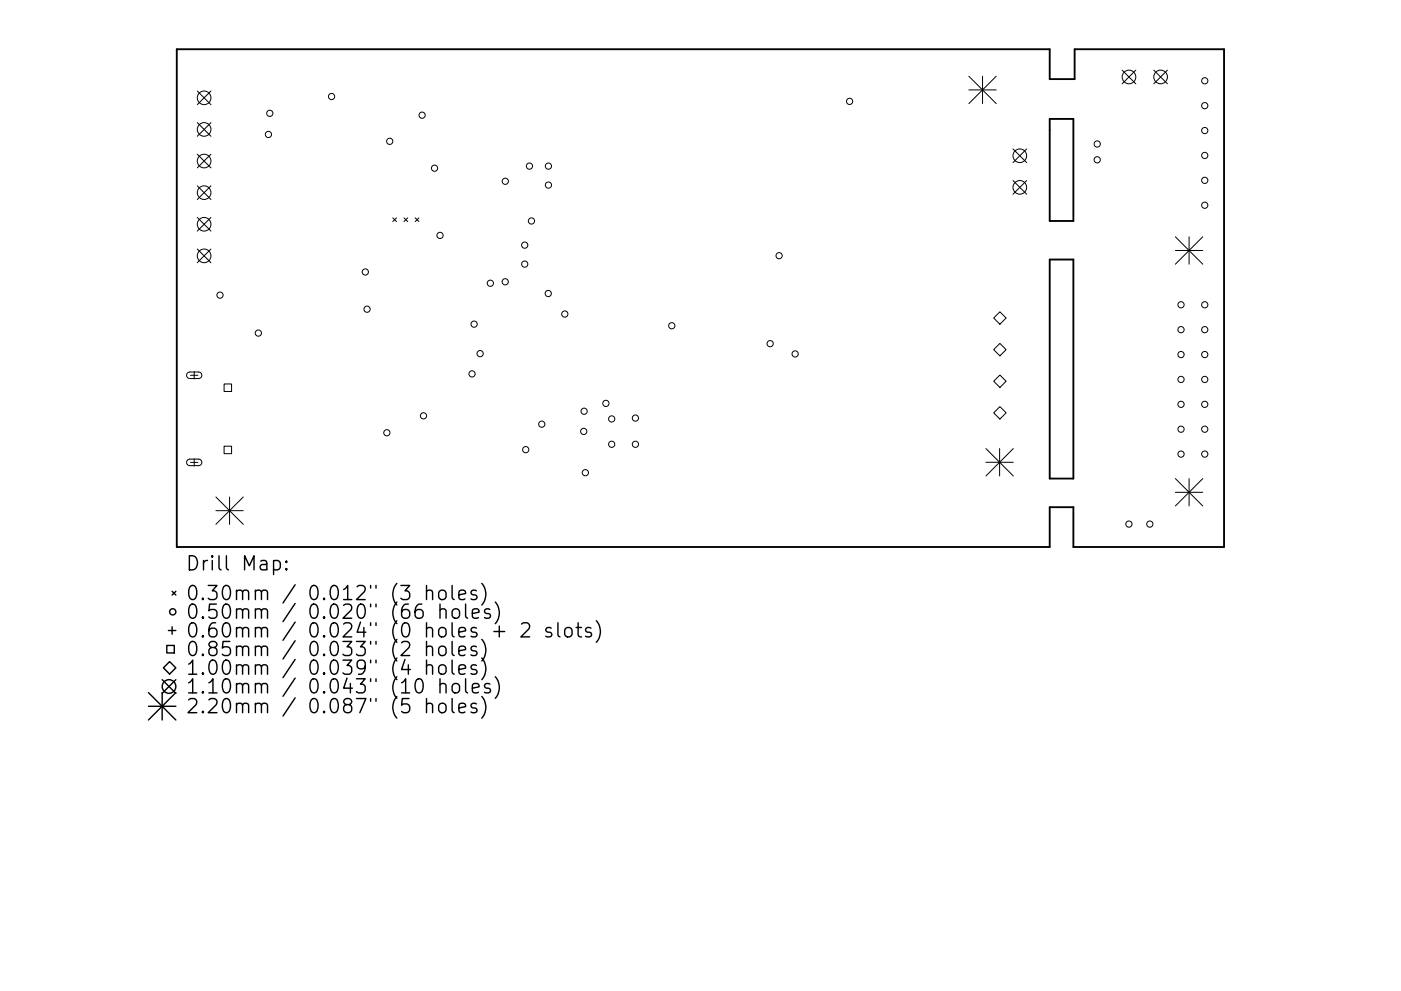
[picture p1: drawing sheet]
<svg xmlns="http://www.w3.org/2000/svg" width="297mm" height="210mm" viewBox="0 0 297 210" stroke-linecap="round" stroke-linejoin="round" font-family="sans-serif">
<defs><g id="words">
<g font-size="4.2">
<text x="39.3" y="121.1">Drill Map:</text>
<text x="39.3" y="127.4">0.30mm / 0.012&quot; (3 holes)</text>
<text x="39.3" y="131.3">0.50mm / 0.020&quot; (66 holes)</text>
<text x="39.3" y="135.3">0.60mm / 0.024&quot; (0 holes + 2 slots)</text>
<text x="39.3" y="139.2">0.85mm / 0.033&quot; (2 holes)</text>
<text x="39.3" y="143.2">1.00mm / 0.039&quot; (4 holes)</text>
<text x="39.3" y="147.2">1.10mm / 0.043&quot; (10 holes)</text>
<text x="39.3" y="151.3">2.20mm / 0.087&quot; (5 holes)</text>
</g>
</g></defs>
<path d="M37.5 10.4h185.1v6.4h5.2v-6.4h31.7v105.7h-31.9v-8.5h-5v8.5h-185.1zM222.6 25.2h5v21.7h-5zM222.6 55.1h5v46.4h-5z" fill="none" stroke="#000" stroke-width=".4"/>
<g fill="none" stroke="#000" stroke-width=".21">
<path d="M41.8 19.3l2.9 2.9M44.7 19.3l-2.9 2.9M205.4 16.2l5.8 5.8M205.4 19.1h5.8M208.3 16.2v5.8M211.2 16.2l-5.8 5.8M237.9 14.9l2.9 2.9M240.8 14.9l-2.9 2.9M244.6 14.9l2.9 2.9M247.5 14.9l-2.9 2.9M41.8 26l2.9 2.9M41.8 32.7l2.9 2.9"/>
<path d="M41.8 39.4l2.9 2.9M44.7 26l-2.9 2.9M44.7 32.7l-2.9 2.9M44.7 39.4l-2.9 2.9M214.8 31.6l2.9 2.9M214.8 38.3l2.9 2.9M217.7 31.6l-2.9 2.9M217.7 38.3l-2.9 2.9M41.8 46.1l2.9 2.9M41.8 52.8l2.9 2.9M44.7 46.1l-2.9 2.9M44.7 52.8l-2.9 2.9"/>
<path d="M83.3 46.2l.8 .8M84.1 46.2l-.8 .8M85.7 46.2l.7 .8M86.4 46.2l-.7 .8M88 46.2l.8 .8M88.8 46.2l-.8 .8M249.2 50.2l5.8 5.9M249.2 53.1h5.8M252.1 50.2v5.9M255 50.2l-5.8 5.9M39.8 79.1l.4-.2h1.9a.69 .69 0 0 1 .7 .7 .69 .69 0 0 1-.7 .7h-1.8a.69 .69 0 0 1-.7-.4 .69 .69 0 0 1 .2-.8zM40.4 79.6h1.6"/>
<path d="M41.2 78.8v1.6M212 66.2l1.3 1.3-1.3 1.3-1.3-1.3zM212 72.9l1.3 1.3-1.3 1.3-1.3-1.3zM212 79.6l1.3 1.3-1.3 1.3-1.3-1.3zM39.8 97.6l.4-.2h1.9a.69 .69 0 0 1 .7 .7 .69 .69 0 0 1-.7 .7h-1.8a.69 .69 0 0 1-.7-.4 .69 .69 0 0 1 .2-.8zM40.4 98.1h1.6M41.2 97.3v1.6M47.5 81.5h1.6v1.6h-1.6zM47.5 94.7h1.6v1.6h-1.6zM209 95.2l5.8 5.8M209 98.1h5.8M211.9 95.2v5.8"/>
<path d="M212 86.3l1.3 1.3-1.3 1.3-1.3-1.3zM214.8 95.2l-5.8 5.8M45.8 105.4l5.8 5.8M45.8 108.3h5.8M48.7 105.4v5.8M51.6 105.4l-5.8 5.8M249.2 101.5l5.8 5.9M249.2 104.4h5.8M252.1 101.5v5.9M255 101.5l-5.8 5.9"/>
<circle cx="239.4" cy="16.3" r="1.45"/>
<circle cx="246.1" cy="16.3" r="1.45"/>
<circle cx="255.4" cy="17.1" r=".66"/>
<circle cx="43.3" cy="27.5" r="1.45"/>
<circle cx="43.3" cy="34.2" r="1.45"/>
<circle cx="43.3" cy="20.8" r="1.45"/>
<circle cx="56.9" cy="28.5" r=".66"/>
<circle cx="57.2" cy="24" r=".66"/>
<circle cx="70.3" cy="20.5" r=".66"/>
<circle cx="82.6" cy="30" r=".66"/>
<circle cx="89.5" cy="24.4" r=".66"/>
<circle cx="92.1" cy="35.7" r=".66"/>
<circle cx="107.1" cy="38.5" r=".66"/>
<circle cx="112.3" cy="35.2" r=".66"/>
<circle cx="116.3" cy="35.2" r=".66"/>
<circle cx="116.3" cy="39.3" r=".66"/>
<circle cx="180.1" cy="21.5" r=".66"/>
<circle cx="216.2" cy="33" r="1.45"/>
<circle cx="216.2" cy="39.8" r="1.45"/>
<circle cx="232.6" cy="30.6" r=".66"/>
<circle cx="232.6" cy="33.9" r=".66"/>
<circle cx="255.4" cy="22.4" r=".66"/>
<circle cx="255.4" cy="27.7" r=".66"/>
<circle cx="255.4" cy="38.3" r=".66"/>
<circle cx="255.4" cy="33" r=".66"/>
<circle cx="43.3" cy="40.9" r="1.45"/>
<circle cx="43.3" cy="47.6" r="1.45"/>
<circle cx="43.3" cy="54.3" r="1.45"/>
<circle cx="77.5" cy="57.7" r=".66"/>
<circle cx="93.3" cy="49.9" r=".66"/>
<circle cx="107.1" cy="59.8" r=".66"/>
<circle cx="111.2" cy="52" r=".66"/>
<circle cx="111.2" cy="56" r=".66"/>
<circle cx="112.7" cy="46.9" r=".66"/>
<circle cx="165.2" cy="54.2" r=".66"/>
<circle cx="255.4" cy="43.5" r=".66"/>
<circle cx="46.6" cy="62.6" r=".66"/>
<circle cx="54.8" cy="70.7" r=".66"/>
<circle cx="77.8" cy="65.6" r=".66"/>
<circle cx="100.1" cy="79.3" r=".66"/>
<circle cx="100.5" cy="68.8" r=".66"/>
<circle cx="101.8" cy="75" r=".66"/>
<circle cx="104" cy="60.1" r=".66"/>
<circle cx="116.2" cy="62.3" r=".66"/>
<circle cx="119.7" cy="66.6" r=".66"/>
<circle cx="142.4" cy="69.1" r=".66"/>
<circle cx="163.3" cy="72.9" r=".66"/>
<circle cx="168.6" cy="75.1" r=".66"/>
<circle cx="250.4" cy="75.2" r=".66"/>
<circle cx="250.4" cy="69.9" r=".66"/>
<circle cx="250.4" cy="64.7" r=".66"/>
<circle cx="255.4" cy="75.2" r=".66"/>
<circle cx="255.4" cy="69.9" r=".66"/>
<circle cx="255.4" cy="64.7" r=".66"/>
<circle cx="82" cy="91.8" r=".66"/>
<circle cx="89.8" cy="88.2" r=".66"/>
<circle cx="111.5" cy="95.4" r=".66"/>
<circle cx="114.9" cy="90" r=".66"/>
<circle cx="123.8" cy="91.5" r=".66"/>
<circle cx="123.8" cy="87.2" r=".66"/>
<circle cx="128.5" cy="85.6" r=".66"/>
<circle cx="129.7" cy="94.3" r=".66"/>
<circle cx="129.7" cy="88.9" r=".66"/>
<circle cx="134.7" cy="94.3" r=".66"/>
<circle cx="134.7" cy="88.7" r=".66"/>
<circle cx="250.4" cy="96.3" r=".66"/>
<circle cx="250.4" cy="80.5" r=".66"/>
<circle cx="250.4" cy="91.1" r=".66"/>
<circle cx="250.4" cy="85.8" r=".66"/>
<circle cx="255.4" cy="96.3" r=".66"/>
<circle cx="255.4" cy="91.1" r=".66"/>
<circle cx="255.4" cy="80.5" r=".66"/>
<circle cx="255.4" cy="85.8" r=".66"/>
<circle cx="124.1" cy="100.3" r=".66"/>
<circle cx="239.4" cy="111.2" r=".66"/>
<circle cx="243.8" cy="111.2" r=".66"/>
</g>
<g fill="none" stroke="#000" stroke-width=".3">
<path d="M58 119.1l.9-.2 .5 .6v.8l-.3 .5-.2 .1-.9-.1M60.7 119.1l.2 .1-.2 .1-.1-.1 .1-.1v.2M35.4 136.9h1.6v1.6h-1.6zM35.7 133.8h1.6M36.5 125.5l.8 .7M36.5 133v1.6M37.3 125.5l-.8 .7M60.7 120.6l.2 .2-.2 .1-.1-.1 .1-.2v.3M90.4 125.5a.74 .74 0 0 1 1.3 .1v1.6M90.4 137.4a.74 .74 0 0 1 1.3 .1v1.6M90.4 124.2v3M90.4 136.1v3"/>
<path d="M93.1 125.5a.81 .81 0 0 1 .8-.3 .81 .81 0 0 1 .7 .6v.8a.81 .81 0 0 1-.8 .6 .81 .81 0 0 1-.8-.6v-.8zM93.1 137.4a.81 .81 0 0 1 .8-.3 .81 .81 0 0 1 .7 .6v.8a.81 .81 0 0 1-.8 .6 .81 .81 0 0 1-.8-.6v-.8zM93.3 129.5a.74 .74 0 0 1 1.3 .1v1.6M93.3 128.2v3M95.9 124.2v2.6l.4 .4M95.9 136.1v2.6l.4 .4M96.1 129.3a.81 .81 0 0 1 1.3 .4v.9a.81 .81 0 0 1-.8 .6 .81 .81 0 0 1-.7-.6v-.9zM97.3 126.2l1.4-.3-.1-.5-.9-.2-.4 .4v1.2l.1 .3 .3 .1 .9-.1M97.3 138.1l1.4-.3-.1-.6-.9-.1-.4 .4v1.2l.1 .2 .3 .2 .9-.2M98.7 128.2v2.5l.4 .5M100.1 130.2l1.5-.3-.2-.6-.8-.1-.5 .4v1.1l.2 .3 .3 .2 .8-.2M101 125.4l-.7-.2-.4 .4 .1 .5 1 .3 .1 .2-.1 .5-.3 .1-.8-.1"/>
<path d="M101 137.2l-.7-.1-.4 .4 .1 .4 1 .3 .1 .3-.1 .4-.3 .2-.8-.2M102.1 123.8a3.4 3.4 0 0 1 0 4.6M102.1 135.7a3.4 3.4 0 0 1 0 4.5M102.1 139.6a3.4 3.4 0 0 1 0 4.6M103.9 129.3l-.8-.1-.4 .4 .2 .4 1 .3 .1 .3-.1 .4-.3 .2-.9-.2M104.7 134h2.3M105 127.7a3.4 3.4 0 0 1 0 4.6M105.9 132.8v2.3M110.6 132.4l.4-.3h.7a.81 .81 0 0 1 .4 1.3l-1.7 1.7h1.9M116.9 133.3l-.8-.2-.4 .5 .2 .4 1 .3 .1 .3-.1 .4-.3 .1-.9-.1M118.3 132.1v2.6l.4 .4M119.9 133.4a.81 .81 0 0 1 .8-.3 .81 .81 0 0 1 .6 .6v.9a.81 .81 0 0 1-.8 .6 .81 .81 0 0 1-.8-.6v-.9z"/>
<path d="M122.1 133.1h1.2M122.6 132.1v2.6l.1 .3 .6 .1M125.3 133.3l-.7-.2-.5 .5 .2 .4 1 .3 .1 .3-.1 .4-.3 .1-.9-.1M126.4 131.7a3.4 3.4 0 0 1 0 4.6M31.5 146.9l5.8 5.9M31.5 149.8h5.8M34.4 146.9v5.9M34.4 144.2l2.9 2.9M34.6 141.7l1.4-1.3 1.3 1.3-1.3 1.3zM37.3 144.2l-2.9 2.9M37.3 146.9l-5.8 5.9M90.4 141.3a.74 .74 0 0 1 1.3 .2v1.5"/>
<path d="M90.4 149.5a.74 .74 0 0 1 1.3 .1v1.6M90.4 140v3M90.4 148.2v3M93.1 141.3a.81 .81 0 0 1 .8-.3 .81 .81 0 0 1 .7 .6v.9a.81 .81 0 0 1-.8 .6 .81 .81 0 0 1-.8-.6v-.9zM93.1 149.5a.81 .81 0 0 1 .8-.3 .81 .81 0 0 1 .7 .6v.8a.81 .81 0 0 1-.8 .6 .81 .81 0 0 1-.8-.6v-.8zM93.3 145.3a.74 .74 0 0 1 1.3 .1v1.6M93.3 144v3M95.9 140v2.6l.4 .4M95.9 148.2v2.6l.4 .4M96.1 145.2a.81 .81 0 0 1 1.3 .4v.8a.81 .81 0 0 1-.8 .6 .81 .81 0 0 1-.7-.6v-.8zM97.3 142l1.4-.2-.1-.6-.9-.2-.4 .5v1.1l.1 .3 .3 .1 .9-.1M97.3 150.2l1.4-.3-.1-.6-.9-.1-.4 .4v1.2l.1 .3 .3 .1 .9-.1"/>
<path d="M98.7 144v2.6l.4 .4M100.1 146l1.5-.3-.2-.5-.8-.2-.5 .4v1.2l.2 .3 .3 .1 .8-.1M101 141.2l-.7-.2-.4 .5 .1 .4 1 .3 .1 .3-.1 .4-.3 .1-.8-.1M101 149.3l-.7-.1-.4 .4 .1 .5 1 .2 .1 .3-.1 .5-.3 .1-.8-.1M102.1 147.8a3.4 3.4 0 0 1 0 4.5M103.9 145.2l-.8-.2-.4 .4 .2 .5 1 .3 .1 .2-.1 .5-.3 .1-.9-.1M105 143.6a3.4 3.4 0 0 1 0 4.6"/>
<circle cx="36.6" cy="129.8" r=".66"/>
<circle cx="35.8" cy="145.7" r="1.45"/>
</g>
<use href="#words"/>
</svg>
